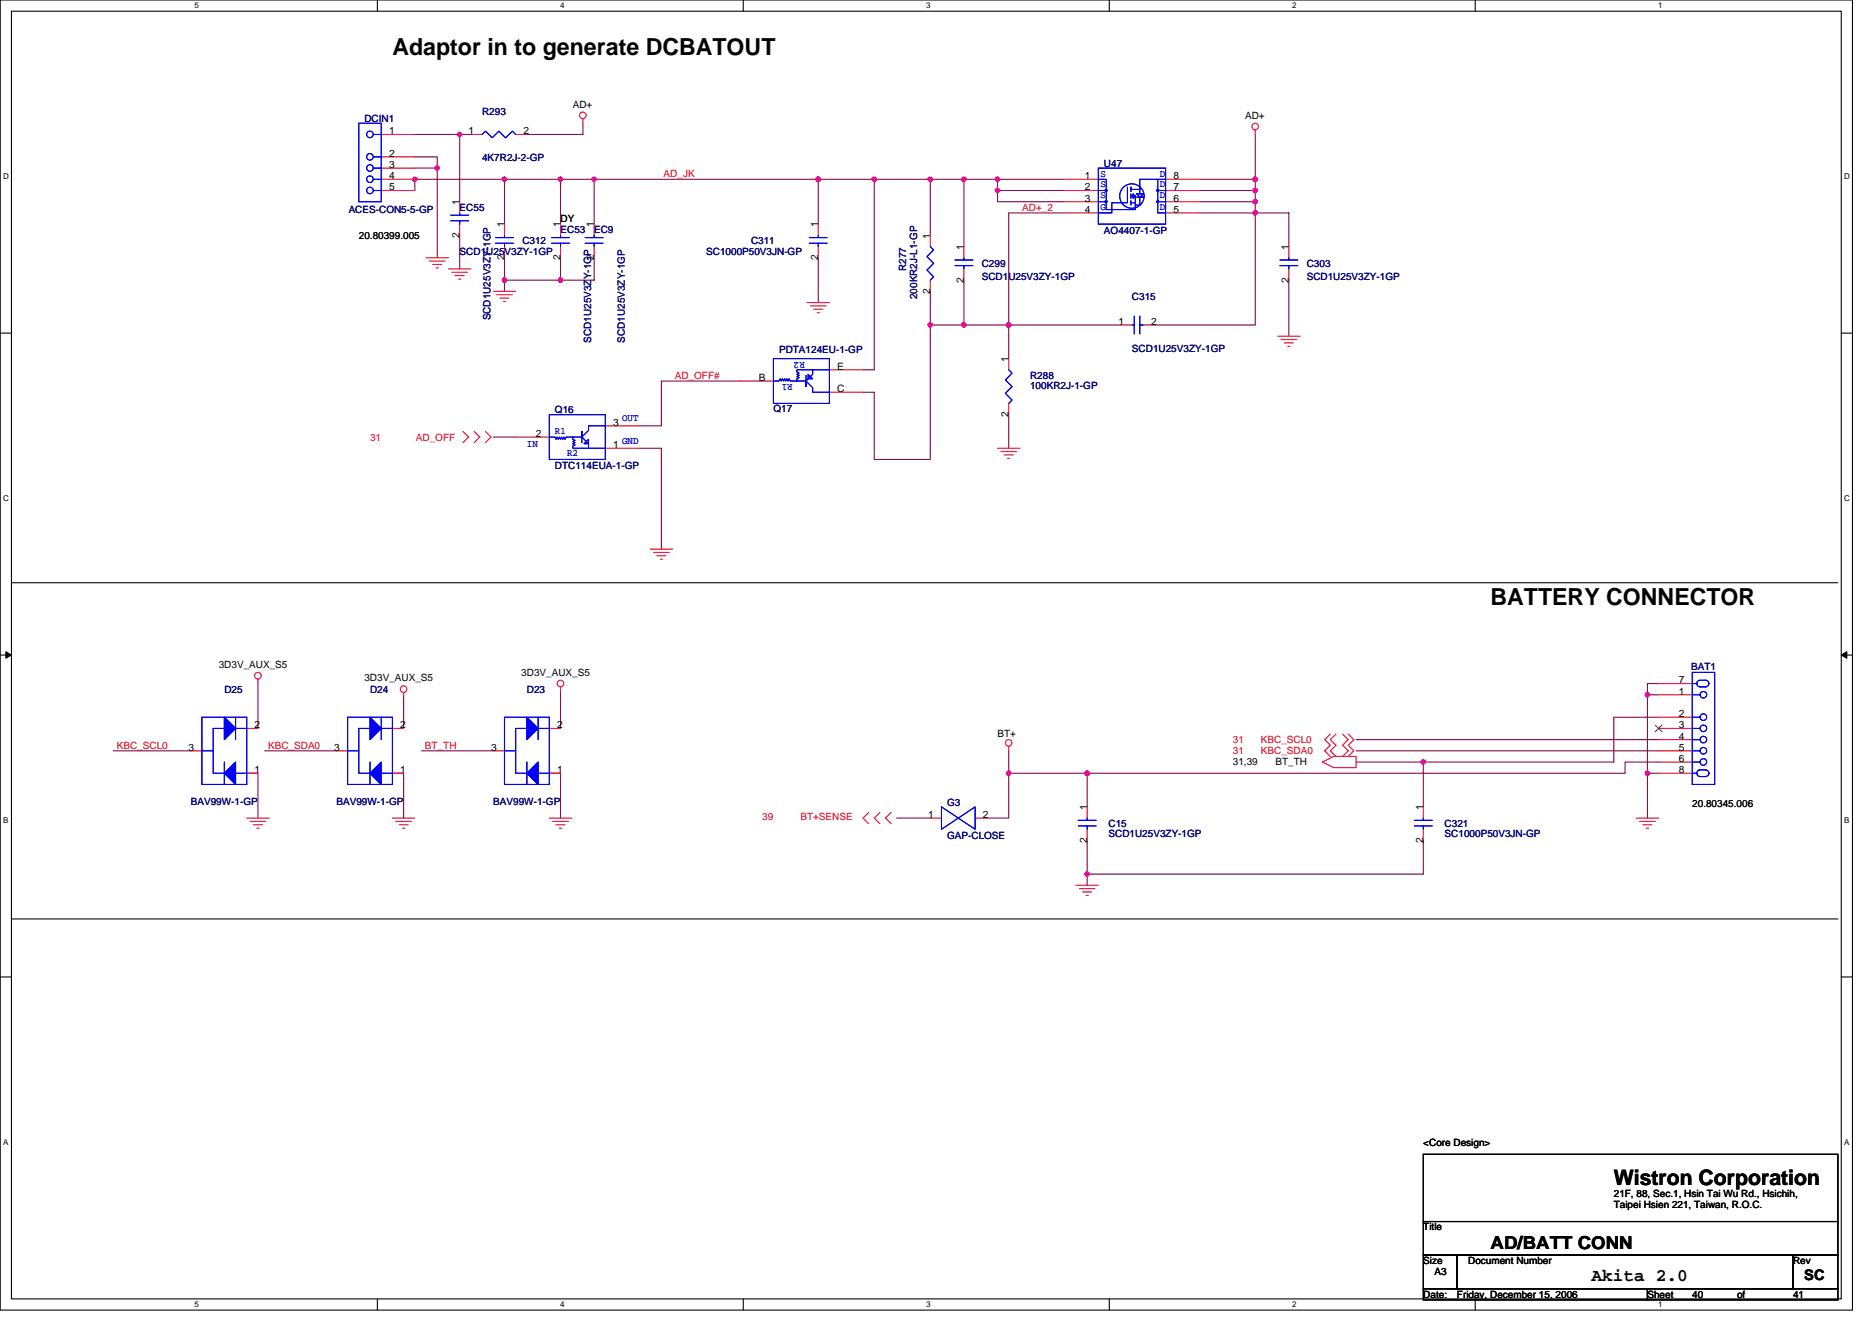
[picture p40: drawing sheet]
<svg xmlns="http://www.w3.org/2000/svg" width="297mm" height="210mm" viewBox="0 0 297 210" stroke-linecap="round" stroke-linejoin="round" font-family="sans-serif">
<defs><g id="words">
<g font-size="3.7">
<text x="62.3" y="8.8">Adaptor in to generate DCBATOUT</text>
<text x="236.5" y="95.9">BATTERY CONNECTOR</text>
</g>
<text font-size="3.4" x="256.1" y="188">Wistron Corporation</text>
<g font-size="2.8">
<text x="236.5" y="198.2">AD/BATT CONN</text>
<text x="252.5" y="203.3">Akita 2.0</text>
</g>
<text font-size="2.3" x="286.3" y="203.1">SC</text>
<g font-size="1.6">
<text x="90.9" y="17.1">AD+</text>
<text x="61.7" y="21.3">1</text>
<text x="74.4" y="21.3">1</text>
<text x="83.1" y="21.3">2</text>
<text x="197.6" y="18.8">AD+</text>
<text x="61.7" y="24.9">2</text>
<text x="61.7" y="26.6">3</text>
<text x="61.7" y="28.4">4</text>
<text x="172.1" y="28.4">1</text>
<text x="186.2" y="28.4">8</text>
<text x="61.7" y="30.2">5</text>
<text x="72.9" y="32.5" transform="rotate(-90 72.9 32.5)">1</text>
<text x="88.9" y="35.2">DY</text>
<text x="172.1" y="30.2">2</text>
<text x="172.1" y="32">3</text>
<text x="172.1" y="33.8">4</text>
<text x="186.2" y="33.8">5</text>
<text x="186.2" y="32">6</text>
<text x="186.2" y="30.2">7</text>
<text x="56.9" y="37.9">20.80399.005</text>
<text x="72.9" y="37.7" transform="rotate(-90 72.9 37.7)">2</text>
<text x="80" y="41.3" transform="rotate(-90 80 41.3)">2</text>
<text x="80" y="36.1" transform="rotate(-90 80 36.1)">1</text>
<text x="88.9" y="41.3" transform="rotate(-90 88.9 41.3)">2</text>
<text x="88.9" y="36.1" transform="rotate(-90 88.9 36.1)">1</text>
<text x="94.3" y="41.3" transform="rotate(-90 94.3 41.3)">2</text>
<text x="94.3" y="36.1" transform="rotate(-90 94.3 36.1)">1</text>
<text x="129.8" y="41.3" transform="rotate(-90 129.8 41.3)">2</text>
<text x="129.8" y="36.1" transform="rotate(-90 129.8 36.1)">1</text>
<text x="147.6" y="37.9" transform="rotate(-90 147.6 37.9)">1</text>
<text x="152.9" y="39.6" transform="rotate(-90 152.9 39.6)">1</text>
<text x="204.5" y="39.6" transform="rotate(-90 204.5 39.6)">1</text>
<text x="147.6" y="46.6" transform="rotate(-90 147.6 46.6)">2</text>
<text x="152.9" y="44.8" transform="rotate(-90 152.9 44.8)">2</text>
<text x="204.5" y="44.8" transform="rotate(-90 204.5 44.8)">2</text>
<text x="177.5" y="51.5">1</text>
<text x="182.6" y="51.5">2</text>
<text x="132.9" y="58.7">E</text>
<text x="160" y="57.4" transform="rotate(-90 160 57.4)">1</text>
<text x="120.4" y="60.4">B</text>
<text x="132.9" y="62.2">C</text>
<text x="85" y="69.3">2</text>
<text x="97.3" y="71.1">1</text>
<text x="97.3" y="67.5">3</text>
<text x="160" y="66.2" transform="rotate(-90 160 66.2)">2</text>
<text x="34.7" y="106">3D3V_AUX_S5</text>
<text x="82.7" y="107.2">3D3V_AUX_S5</text>
<text x="57.8" y="108.1">3D3V_AUX_S5</text>
<text x="266.4" y="110.2">1</text>
<text x="266.4" y="113.8">2</text>
<text x="266.4" y="108.4">7</text>
<text x="29.9" y="119.1">3</text>
<text x="40.4" y="115.5">2</text>
<text x="53" y="119.1">3</text>
<text x="63.5" y="115.5">2</text>
<text x="77.9" y="119.1">3</text>
<text x="88.4" y="115.5">2</text>
<text x="158.3" y="117">BT+</text>
<text x="266.4" y="115.5">3</text>
<text x="266.4" y="117.3">4</text>
<text x="266.4" y="119.1">5</text>
<text x="40.4" y="122.7">1</text>
<text x="63.5" y="122.7">1</text>
<text x="88.4" y="122.7">1</text>
<text x="195.6" y="121.4">31,39</text>
<text x="202.4" y="121.4">BT_TH</text>
<text x="266.4" y="122.7">8</text>
<text x="266.4" y="120.9">6</text>
<text x="147.3" y="129.8">1</text>
<text x="156" y="129.8">2</text>
<text x="172.5" y="128.5" transform="rotate(-90 172.5 128.5)">1</text>
<text x="225.8" y="128.5" transform="rotate(-90 225.8 128.5)">1</text>
<text x="268.5" y="128">20.80345.006</text>
<text x="172.5" y="133.7" transform="rotate(-90 172.5 133.7)">2</text>
<text x="225.8" y="133.7" transform="rotate(-90 225.8 133.7)">2</text>
<text x="225.8" y="181.9">&lt;Core Design&gt;</text>
<text x="256.1" y="189.9">21F, 88, Sec.1, Hsin Tai Wu Rd., Hsichih,</text>
<text x="256.1" y="191.7">Taipei Hsien 221, Taiwan, R.O.C.</text>
<text x="225.8" y="195.2">Title</text>
<text x="225.8" y="200.6">Size</text>
<text x="227.6" y="202.3">A3</text>
<text x="233" y="200.6">Document Number</text>
<text x="284.5" y="200.6">Rev</text>
<text x="225.8" y="205.9">Date:</text>
<text x="231.2" y="205.9">Friday, December 15, 2006</text>
<text x="261.4" y="205.9">Sheet</text>
<text x="268.5" y="205.9">40</text>
<text x="275.6" y="205.9">of</text>
<text x="284.5" y="205.9">41</text>
</g>
<g font-size="1.6" fill="#000080">
<text x="57.8" y="19.4">DCIN1</text>
<text x="76.5" y="18.3">R293</text>
<text x="76.5" y="25.6">4K7R2J-2-GP</text>
<text x="175.2" y="26.5">U47</text>
<text x="55.3" y="33.8">ACES-CON5-5-GP</text>
<text x="72.9" y="33.4">EC55</text>
<text x="72.9" y="40.5">SCD1U25V3ZY-1GP</text>
<text x="82.9" y="38.8">C312</text>
<text x="88.9" y="37">EC53</text>
<text x="94.3" y="37">EC9</text>
<text x="112.1" y="40.5">SC1000P50V3JN-GP</text>
<text x="119.2" y="38.8">C311</text>
<text x="175.2" y="37.1">AO4407-1-GP</text>
<text x="143.8" y="43" transform="rotate(-90 143.8 43)">R277</text>
<text x="145.5" y="47.5" transform="rotate(-90 145.5 47.5)">200KR2J-L1-GP</text>
<text x="155.8" y="42.3">C299</text>
<text x="155.8" y="44.5">SCD1U25V3ZY-1GP</text>
<text x="179.6" y="47.6">C315</text>
<text x="207.3" y="42.3">C303</text>
<text x="207.3" y="44.5">SCD1U25V3ZY-1GP</text>
<text x="77.8" y="50.8" transform="rotate(-90 77.8 50.8)">SCD1U25V3ZY-1GP</text>
<text x="93.8" y="54.4" transform="rotate(-90 93.8 54.4)">SCD1U25V3ZY-1GP</text>
<text x="99.1" y="54.4" transform="rotate(-90 99.1 54.4)">SCD1U25V3ZY-1GP</text>
<text x="123.6" y="56">PDTA124EU-1-GP</text>
<text x="179.6" y="55.8">SCD1U25V3ZY-1GP</text>
<text x="88" y="65.6">Q16</text>
<text x="122.7" y="65.4">Q17</text>
<text x="163.4" y="60.1">R288</text>
<text x="163.4" y="61.7">100KR2J-1-GP</text>
<text x="88" y="74.5">DTC114EUA-1-GP</text>
<text x="268.3" y="106.3">BAT1</text>
<text x="35.6" y="109.9">D25</text>
<text x="58.7" y="109.9">D24</text>
<text x="83.6" y="109.9">D23</text>
<text x="30.3" y="127.7">BAV99W-1-GP</text>
<text x="53.4" y="127.7">BAV99W-1-GP</text>
<text x="78.3" y="127.7">BAV99W-1-GP</text>
<text x="150.3" y="127.8">G3</text>
<text x="175.9" y="131.2">C15</text>
<text x="229.2" y="131.2">C321</text>
<text x="150.3" y="133.2">GAP-CLOSE</text>
<text x="175.9" y="132.8">SCD1U25V3ZY-1GP</text>
<text x="229.2" y="132.8">SC1000P50V3JN-GP</text>
</g>
<g font-size="1.6" fill="#f00">
<text x="105.3" y="28.1">AD_JK</text>
<text x="162.2" y="33.4">AD+_2</text>
<text x="107.1" y="60.1">AD_OFF#</text>
<text x="58.7" y="70">31</text>
<text x="66" y="70">AD_OFF</text>
<text x="18.5" y="118.8">KBC_SCL0</text>
<text x="42.5" y="118.8">KBC_SDA0</text>
<text x="67.4" y="118.8">BT_TH</text>
<text x="195.6" y="119.7">31</text>
<text x="195.6" y="117.9">31</text>
<text x="200.1" y="119.7">KBC_SDA0</text>
<text x="200.1" y="117.9">KBC_SCL0</text>
<text x="120.9" y="130.2">39</text>
<text x="127" y="130.2">BT+SENSE</text>
</g>
<g font-size="1.6" fill="#00f">
<text x="174.6" y="28.1">S</text>
<text x="174.6" y="29.7">S</text>
<text x="184.1" y="29.7">D</text>
<text x="184.1" y="28.1">D</text>
<text x="174.6" y="31.5">S</text>
<text x="174.6" y="33.3">G</text>
<text x="184.1" y="33.3">D</text>
<text x="184.1" y="31.5">D</text>
<text x="127.7" y="57.4" transform="rotate(180 127.7 57.4)">R2</text>
<text x="125.7" y="60.9" transform="rotate(180 125.7 60.9)">R1</text>
<text x="83.6" y="71">IN</text>
<text x="88.1" y="68.8">R1</text>
<text x="98.7" y="66.9">OUT</text>
<text x="98.7" y="70.4">GND</text>
<text x="90" y="72.4">R2</text>
</g>
<g font-size="1.3">
<text x="30.8" y="1.3">5</text>
<text x="88.9" y="1.3">4</text>
<text x="147" y="1.3">3</text>
<text x="205" y="1.3">2</text>
<text x="263.1" y="1.3">1</text>
<text x=".5" y="28.4">D</text>
<text x="292.6" y="28.4">D</text>
<text x=".5" y="79.5">C</text>
<text x="292.6" y="79.5">C</text>
<text x=".5" y="130.6">B</text>
<text x="292.6" y="130.6">B</text>
<text x=".5" y="181.7">A</text>
<text x="292.6" y="181.7">A</text>
<text x="30.8" y="207.4">5</text>
<text x="88.9" y="207.4">4</text>
<text x="147" y="207.4">3</text>
<text x="205" y="207.4">2</text>
<text x="263.1" y="207.4">1</text>
</g>
</g></defs>
<path d="M0 0h293.9v207.9h-293.9zM1.8 1.8h290.4v204.3h-290.4z" fill="none" stroke="#000" stroke-width=".17"/>
<g fill="#fff">
<path d="M30.8 .2h.7v1.4h-.7z"/>
<path d="M30.8 206.3h.7v1.4h-.7z"/>
</g>
<path d="M59.9 0v1.8M59.9 206.1v1.8" fill="none" stroke="#000" stroke-width=".17"/>
<g fill="#fff">
<path d="M88.9 .2h.7v1.4h-.7z"/>
<path d="M88.9 206.3h.7v1.4h-.7z"/>
</g>
<path d="M117.9 0v1.8M117.9 206.1v1.8" fill="none" stroke="#000" stroke-width=".17"/>
<g fill="#fff">
<path d="M147 .2h.7v1.4h-.7z"/>
<path d="M147 206.3h.7v1.4h-.7z"/>
</g>
<path d="M176 0v1.8M176 206.1v1.8" fill="none" stroke="#000" stroke-width=".17"/>
<g fill="#fff">
<path d="M205 .2h.7v1.4h-.7z"/>
<path d="M205 206.3h.7v1.4h-.7z"/>
</g>
<path d="M234.1 0v1.8M234.1 206.1v1.8" fill="none" stroke="#000" stroke-width=".17"/>
<g fill="#fff">
<path d="M263.1 .2h.7v1.4h-.7z"/>
<path d="M263.1 206.3h.7v1.4h-.7z"/>
<path d="M.5 27.3h.9v1.4h-.9z"/>
<path d="M292.6 27.3h.9v1.4h-.9z"/>
<path d="M.5 78.4h.9v1.4h-.9z"/>
<path d="M292.6 78.4h.9v1.4h-.9z"/>
</g>
<path d="M0 52.9h1.8M292.2 52.9h1.7" fill="none" stroke="#000" stroke-width=".17"/>
<g fill="#fff">
<path d="M.5 129.5h.8v1.4h-.8z"/>
<path d="M292.6 129.5h.9v1.4h-.9z"/>
</g>
<path d="M0 103.9h1.8M292.2 103.9h1.7" fill="none" stroke="#000" stroke-width=".17"/>
<path d="M.9 103.4l.9 .5-.9 .5zM292.2 103.9l.8-.5v1z" fill="#000" stroke="#000" stroke-width=".16"/>
<g fill="#fff">
<path d="M.5 180.5h.8v1.4h-.8z"/>
<path d="M292.6 180.5h.9v1.4h-.9z"/>
</g>
<path d="M1.8 92.5h289.8M0 155h1.8M1.8 145.8h289.8M292.2 155h1.7M225.8 199.1h5.4v5.4h-5.4zM225.8 183.1h65.8v10.7h-65.8zM225.8 193.8h65.8v5.3h-65.8zM231.2 199.1h53.3v5.4h-53.3zM284.5 199.1h7.1v5.4h-7.1zM225.8 204.5h35.6v1.7h-35.6zM261.4 204.5h30.2v1.7h-30.2z" fill="none" stroke="#000" stroke-width=".17"/>
<g fill="none" stroke="#800040" stroke-width=".17">
<path d="M92.5 19.6v1.7h-8.9M65.8 24.9h3.6v1.8M65.8 26.7h3.6v14.2M65.8 21.3h8.9M72.9 21.3v10.7M72.9 37.3v5.4M80 28.4h-14.2v1.8M88.9 28.4h-8.9v7.2M88.9 28.4h80M88.9 28.4v7.2M94.3 28.4v7.2M129.8 28.4v7.2"/>
<path d="M138.7 28.4v30.3h-1.8M147.6 28.4v8.9M152.9 28.4v10.7M158.3 28.4v3.6h10.6M158.3 30.2h10.6M168.9 33.8h-8.8v23.1M190.3 33.8h14.2v5.3M190.3 28.4h8.9M190.3 30.2h8.9M190.3 32h8.9M199.2 21.3v30.3h-16M80 40.9v5.3"/>
<path d="M88.9 40.9v3.5M94.3 40.9v3.5h-14.3M129.8 40.9v7.1M147.6 51.6v21.3h-8.9v-10.7h-1.8M147.6 51.6h30.2M147.6 46.2v5.4M152.9 44.4v7.2M204.5 44.4v8.9M78.3 69.3h3.5M101.4 71.1h3.5v16M117.4 60.5h-12.5v7.1h-3.5M160.1 65.8v5.3"/>
<path d="M18 119.1h12.3M40.9 108.5v7.1M42 119.1h11.4M64 110.6v5M66.9 119.1h11.4M88.9 109.7v5.9M160.1 119.1v3.6M215.2 119.1h48M215.2 117.3h48M261.4 110.2h1.8M263.2 108.5h-1.8v21.3M263.2 113.8h-7.1v7.1h-40.9"/>
<path d="M39.2 122.7h1.7v7.1M62.3 122.7h1.7v7.1M87.2 122.7h1.7v7.1M142.3 129.8h5.3M160.1 122.7v7.1h-3.6M172.5 122.7v5.3M172.5 133.3v7.2M225.8 133.3v5.4h-53.3M225.8 120.9v7.1M261.4 122.7h1.8M263.2 120.9h-5.4v1.8h-97.7"/>
</g>
<g fill="#f0f" stroke="#f0f" stroke-width=".17">
<circle cx="88.9" cy="28.4" r=".35"/>
<circle cx="158.3" cy="30.2" r=".35"/>
<circle cx="199.2" cy="28.4" r=".35"/>
<circle cx="199.2" cy="32" r=".35"/>
<circle cx="199.2" cy="30.2" r=".35"/>
<circle cx="199.2" cy="33.8" r=".35"/>
<circle cx="160" cy="51.5" r=".35"/>
<circle cx="147.6" cy="51.5" r=".35"/>
<circle cx="152.9" cy="51.5" r=".35"/>
<circle cx="152.9" cy="28.4" r=".35"/>
<circle cx="158.3" cy="28.4" r=".35"/>
<circle cx="129.8" cy="28.4" r=".35"/>
<circle cx="138.7" cy="28.4" r=".35"/>
<circle cx="261.4" cy="122.7" r=".35"/>
<circle cx="225.8" cy="120.9" r=".35"/>
<circle cx="172.5" cy="138.7" r=".35"/>
<circle cx="261.4" cy="110.2" r=".35"/>
<circle cx="172.5" cy="122.7" r=".35"/>
<circle cx="147.6" cy="28.4" r=".35"/>
<circle cx="160" cy="122.7" r=".35"/>
<circle cx="80" cy="28.4" r=".35"/>
<circle cx="65.8" cy="28.4" r=".35"/>
<circle cx="69.4" cy="26.7" r=".35"/>
<circle cx="88.9" cy="44.4" r=".35"/>
<circle cx="94.3" cy="28.4" r=".35"/>
<circle cx="80" cy="44.4" r=".35"/>
<circle cx="72.9" cy="21.3" r=".35"/>
</g>
<g fill="none" stroke="#f00" stroke-width=".17">
<path d="M92.5 18.8v.8M60.5 21.3h5.3M60.5 24.9h5.3M60.5 26.7h5.3M60.5 28.4h5.3M60.5 30.2h5.3M72.9 32v1.8M72.9 35.6v1.7M74.7 21.3h1.8M80 35.6v1.7M80 39.1v1.8M81.8 21.3h1.8"/>
<path d="M88.9 35.6v1.7M88.9 39.1v1.8M94.3 35.6v1.7M94.3 39.1v1.8M129.8 35.6v1.7M129.8 39.1v1.8M147.6 37.3v1.8M152.9 39.1v1.8M168.9 28.4h5.4M168.9 30.2h5.4M168.9 32h5.4M168.9 33.8h5.4"/>
<path d="M185 28.4h5.3M185 30.2h5.3M185 32h5.3M185 33.8h5.3M199.2 20.6v.7M204.5 39.1v1.8M67.6 40.9h3.6M68.1 41.4h2.5M68.7 42h1.4M69.2 42.5h.4M71.2 42.7h3.5M71.7 43.2h2.5"/>
<path d="M72.2 43.7h1.5M72.8 44.3h.3M78.3 46.2h3.5M78.8 46.8h2.5M79.3 47.3h1.5M79.9 47.8h.3M128.1 48h3.5M128.6 48.5h2.5M129.1 49.1h1.5M129.7 49.6h.3M131.6 58.7h5.3M147.6 44.4v1.8"/>
<path d="M152.9 42.7v1.7M160.1 56.9v1.8M177.8 51.6h1.8M181.4 51.6h1.8M202.7 53.3h3.6M203.3 53.9h2.5M203.8 54.4h1.4M204.3 54.9h.4M204.5 42.7v1.7M73.5 68.5l.9 .8-.9 .9M75.2 68.5l.9 .8-.9 .9M77 68.5l.9 .8-.9 .9"/>
<path d="M81.8 69.3h5.4M96.1 71.1h5.3M96.1 67.6h5.3M117.4 60.5h5.3M131.6 62.2h5.3M158.3 71.1h3.5M158.8 71.6h2.5M159.3 72.2h1.5M159.9 72.7h.3M160.1 64v1.8M103.2 87.1h3.5M103.7 87.7h2.5"/>
<path d="M104.2 88.2h1.5M104.8 88.7h.3M30.3 119.1h1.7M39.2 115.6h1.7M40.9 107.7v.8M53.4 119.1h1.8M62.3 115.6h1.7M64 109.9v.7M78.3 119.1h1.7M87.2 115.6h1.7M88.9 109v.7M160.1 118.4v.7"/>
<path d="M211.1 116.5l-.9 .8 .9 .9-.9 .9 .9 .9M212 116.5l-.9 .8 .9 .9-.9 .9 .9 .9M213 116.5l.9 .8-.9 .9 .9 .9-.9 .9M213.9 116.5l.9 .8-.9 .9 .9 .9-.9 .9M263.2 115.6h5.3M263.2 119.1h5.3M263.2 110.2h5.3M263.2 113.8h5.3M263.2 117.3h5.3M263.2 108.5h5.3M39.2 129.8h3.5M39.2 122.7h1.7"/>
<path d="M39.7 130.3h2.5M40.2 130.9h1.5M40.8 131.4h.3M62.3 129.8h3.5M62.3 122.7h1.7M62.8 130.3h2.5M63.3 130.9h1.5M63.9 131.4h.3M87.2 129.8h3.5M87.2 122.7h1.7M87.7 130.3h2.5M88.2 130.9h1.5"/>
<path d="M88.8 131.4h.3M137.8 128.9l-.9 .9 .9 .9M139.6 128.9l-.9 .9 .9 .9M141.4 128.9l-.9 .9 .9 .9M147.6 129.8h1.8M154.7 129.8h1.8M172.5 128v1.8M172.5 131.6v1.7M209.8 120.9l1.8-.9h3.6v1.8h-3.6zM225.8 128v1.8M225.8 131.6v1.7M259.6 129.8h3.6"/>
<path d="M260.2 130.3h2.5M260.7 130.9h1.4M261.2 131.4h.4M263.2 122.7h5.3M263.2 120.9h5.3M170.7 140.5h3.6M171.3 141h2.5M171.8 141.5h1.4M172.3 142.1h.4"/>
<circle cx="92.5" cy="18.3" r=".52"/>
<circle cx="199.2" cy="20.1" r=".52"/>
<circle cx="40.9" cy="107.2" r=".52"/>
<circle cx="64" cy="109.3" r=".52"/>
<circle cx="88.9" cy="108.4" r=".52"/>
<circle cx="160" cy="117.9" r=".52"/>
</g>
<g fill="#00f" stroke="#00f" stroke-width=".17">
<path d="M83.6 122.7l1.8-1.8v3.6z" fill-rule="evenodd"/>
<path d="M83.6 113.8l1.8 1.8-1.8 1.7z" fill-rule="evenodd"/>
<path d="M83.6 122.7l1.8-1.8v3.6z" fill-rule="evenodd"/>
<path d="M83.6 113.8l1.8 1.8-1.8 1.7z" fill-rule="evenodd"/>
<path d="M37.4 120.9v3.6l-1.8-1.8z" fill-rule="evenodd"/>
<path d="M35.6 113.8l1.8 1.8-1.8 1.7z" fill-rule="evenodd"/>
<path d="M37.4 120.9v3.6l-1.8-1.8z" fill-rule="evenodd"/>
<path d="M35.6 113.8l1.8 1.8-1.8 1.7z" fill-rule="evenodd"/>
<path d="M60.5 120.9v3.6l-1.8-1.8z" fill-rule="evenodd"/>
<path d="M58.7 113.8l1.8 1.8-1.8 1.7z" fill-rule="evenodd"/>
<path d="M60.5 120.9v3.6l-1.8-1.8z" fill-rule="evenodd"/>
<path d="M58.7 113.8l1.8 1.8-1.8 1.7z" fill-rule="evenodd"/>
</g>
<g fill="none" stroke="#00f" stroke-width=".17">
<path d="M56.9 19.6h3.6v12.4h-3.6zM59.2 21.3h1.3M59.2 24.9h1.3M59.2 26.7h1.3M59.2 28.4h1.3M59.2 30.2h1.3M71.5 34.1h2.9M71.5 35h2.9M72.9 33.8v.3M72.9 35v.6M76.5 21.3l.5-.5 1.1 1.1 1.1-1.1 1 1.1 1.1-1.1 .5 .5M78.6 37.7h2.9"/>
<path d="M78.6 38.6h2.9M80 37.3v.4M80 38.6v.5M87.5 37.7h2.9M87.5 38.6h2.9M88.9 37.3v.4M88.9 38.6v.5M92.9 37.7h2.8M92.9 38.6h2.8M94.3 37.3v.4M94.3 38.6v.5M128.4 37.7h2.9"/>
<path d="M128.4 38.6h2.9M129.8 37.3v.4M129.8 38.6v.5M147.6 39.1l.5 .5-1 1.1 1 1.1-1 1 1 1.1-.5 .5M174.3 26.7h10.7v8.9h-10.7zM174.3 28.4h1.2v4.9h4.6v-2.2M174.3 30.2h1.2M174.3 32h1.2M175.4 30.1h.2v.2h-.2zM175.4 31.9h.2v.2h-.2zM178.9 29.7v2.5h-2.5v1.6h-2.1M179.4 32.2h.7"/>
<path d="M179.4 30.8v.7M179.4 31.8v.7M179.4 31.1h.7M179.8 30.8l.3 .3-.3 .4zM180.3 31.3h1.1h-.5l.5-.5h-1.1l.6 .5v1.2h-.8M180.9 30.1h-1.5v-.4v.7M183.6 31.9h.2v.2h-.2zM183.6 30.1h.2v.2h-.2zM183.7 28.4v5.4h1.3M183.7 30.2h1.3M183.7 32h1.3M185 28.4h-4.1v2.4"/>
<path d="M122.7 56.9h8.9v7.1h-8.9zM127.9 59.6v.9l1 1v.7h2.7M128.2 59.4l.7 .7h-.7zM128.9 58.7h-2.5v.3l.4 .2-.4 .2 .4 .2-.4 .1 .4 .2-.4 .2v.4M131.6 58.7h-2.7v.7l-1 1.1v.8v-.8h-2.5l-.2-.4-.2 .4-.1-.4-.2 .4-.2-.4-.2 .4-.2-.4-.1 .4-.2-.4-.2 .4h-.9M151.5 41.3h2.9M151.5 42.1h2.9M152.9 40.9v.4M152.9 42.1v.6M160.1 58.7l.5 .5-1.1 1.1 1.1 1-1.1 1.1 1.1 1.1-.5 .5M179.6 51.6h.4M180 50.1v2.9"/>
<path d="M180.9 51.6h.5M180.9 50.1v2.9M203.1 41.3h2.8M203.1 42.1h2.8M204.5 40.9v.4M204.5 42.1v.6M87.2 69.3h.9l.1 .4 .2-.4 .2 .4 .2-.4 .1 .4 .2-.4 .2 .4 .2-.4 .2 .4 .1-.4h2.5v-.8v1.7M87.2 65.8h8.9v7.1h-8.9zM90.9 69.3v.4l.3 .2-.3 .2 .3 .1-.3 .2 .3 .2-.3 .2v.3h2.5M92.7 70.4l.7-.7v.7zM96.1 67.6h-2.7v.7l-1.1 1 1.1 1.1v.7h2.7M32 113.8h7.2v10.7h-7.2z"/>
<path d="M32 119.1h1.8M35.6 115.6h-1.8v7.1h1.8M37.4 115.6h1.8M37.4 113.8v3.5M55.2 113.8h7.1v10.7h-7.1zM55.2 119.1h1.7M58.7 115.6h-1.8v7.1h1.8M60.5 115.6h1.8M60.5 113.8v3.5M80 113.8h7.2v10.7h-7.2zM80 119.1h1.8M83.6 115.6h-1.8v7.1h1.8"/>
<path d="M85.4 113.8v3.5M85.4 115.6h1.8M268.5 106.7h3.6v17.8h-3.6zM268.5 119.1h1.3M268.5 115.6h1.3M268.5 113.8h1.3M268.5 117.3h1.3M268.5 110.2h1.3M268.5 108.5h.7M269.2 108.4l.3 .5 1.2 .1M270.6 107.9a.52 .52 0 0 1 .6 .5 .52 .52 0 0 1-.6 .6M270.7 107.9l-1.2 .1-.3 .4"/>
<path d="M35.6 120.9v3.6M37.4 122.7h1.8M58.7 120.9v3.6M60.5 122.7h1.8M83.6 120.9v3.6M85.4 122.7h1.8M149.4 128v3.6l5.3-3.6v3.6zM171.1 130.2h2.8M171.1 131h2.8M172.5 129.8v.4M172.5 131v.6M224.4 130.2h2.9"/>
<path d="M224.4 131h2.9M225.8 129.8v.4M225.8 131v.6M268.5 122.7h.7M268.5 120.9h1.3M269.8 123.2h.9M270.6 122.2a.52 .52 0 0 1 .6 .5 .52 .52 0 0 1-.6 .5M270.7 122.2h-1a.52 .52 0 0 0-.5 .5 .52 .52 0 0 0 .5 .5"/>
<circle cx="58.7" cy="30.2" r=".52"/>
<circle cx="58.7" cy="26.7" r=".52"/>
<circle cx="58.7" cy="28.4" r=".52"/>
<circle cx="58.7" cy="24.9" r=".52"/>
<circle cx="58.7" cy="21.3" r=".52"/>
<circle cx="179.6" cy="31.1" r="1.94"/>
<circle cx="270.3" cy="113.8" r=".52"/>
<circle cx="270.3" cy="119.1" r=".52"/>
<circle cx="270.3" cy="110.2" r=".52"/>
<circle cx="270.3" cy="115.6" r=".52"/>
<circle cx="270.3" cy="117.3" r=".52"/>
<circle cx="270.3" cy="120.9" r=".52"/>
</g>
<path d="M262.7 115l1 1.1M263.7 115l-1.1 1.1" fill="none" stroke="#804000" stroke-width=".16"/>
<use href="#words"/>
</svg>
